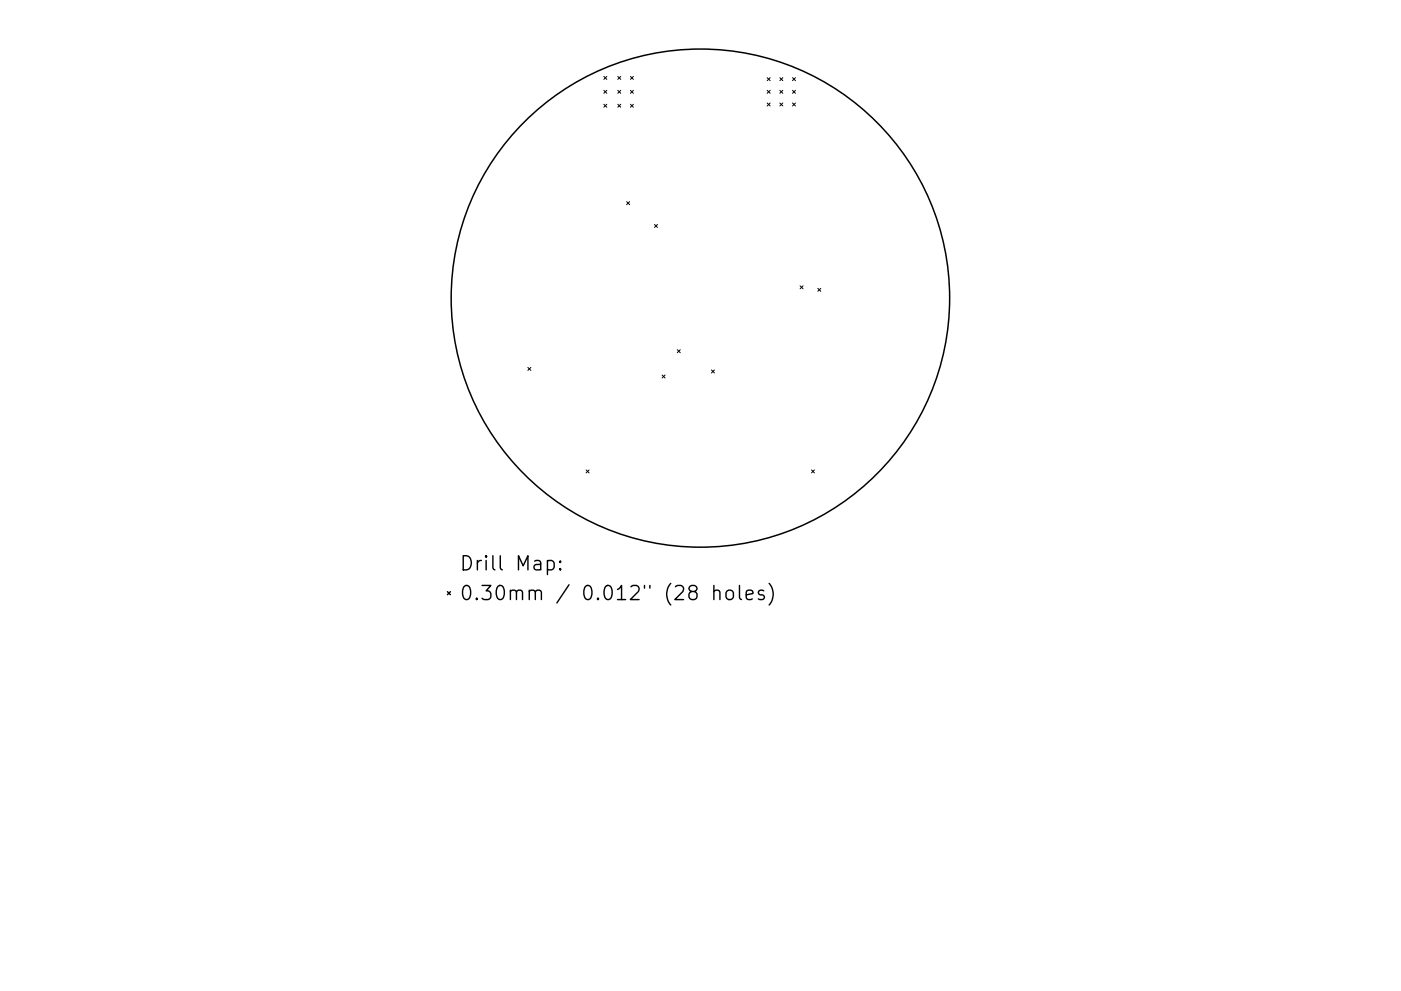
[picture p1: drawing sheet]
<svg xmlns="http://www.w3.org/2000/svg" width="297mm" height="210mm" viewBox="0 0 297 210" stroke-linecap="round" stroke-linejoin="round" font-family="sans-serif">
<defs><g id="words">
<g font-size="4.2">
<text x="97.5" y="121.1">Drill Map:</text>
<text x="97.5" y="127.4">0.30mm / 0.012&quot; (28 holes)</text>
</g>
</g></defs>
<circle cx="148.5" cy="63.3" r="52.8" fill="none" stroke="#000" stroke-width=".32"/>
<g fill="none" stroke="#000" stroke-width=".21">
<path d="M128 16.2l.7 .6M128 19.2l.7 .6M128.7 16.2l-.7 .6M128.7 19.2l-.7 .6M131 19.2l.6 .6M131 16.2l.6 .6M131.6 16.2l-.6 .6M131.6 19.2l-.6 .6M133.7 16.2l.6 .6M133.7 19.2l.6 .6M134.3 16.2l-.6 .6M134.3 19.2l-.6 .6"/>
<path d="M162.7 16.5l.6 .6M162.7 19.2l.6 .6M163.3 16.5l-.6 .6M163.3 19.2l-.6 .6M165.3 19.2l.7 .6M165.3 16.5l.7 .6M166 16.5l-.7 .6M166 19.2l-.7 .6M168 19.2l.7 .6M168 16.5l.7 .6M168.7 16.5l-.7 .6M168.7 19.2l-.7 .6"/>
<path d="M128 22.1l.7 .7M128.7 22.1l-.7 .7M131 22.1l.6 .7M131.6 22.1l-.6 .7M133.7 22.1l.6 .7M134.3 22.1l-.6 .7M162.7 21.8l.6 .7M163.3 21.8l-.6 .7M165.3 21.8l.7 .7M166 21.8l-.7 .7M168 21.8l.7 .7M168.7 21.8l-.7 .7"/>
<path d="M132.9 42.8l.6 .6M133.5 42.8l-.6 .6M138.8 47.6l.6 .7M139.4 47.6l-.6 .7M111.9 78l.7 .6M112.6 78l-.7 .6M140.4 79.6l.6 .6M141 79.6l-.6 .6M143.6 74.2l.6 .6M144.2 74.2l-.6 .6M150.8 78.5l.7 .6M151.5 78.5l-.7 .6"/>
<path d="M169.6 60.6l.7 .7M170.3 60.6l-.7 .7M173.4 61.2l.6 .6M174 61.2l-.6 .6M124.3 99.7l.6 .6M124.9 99.7l-.6 .6M172 99.7l.7 .6M172.7 99.7l-.7 .6"/>
</g>
<path d="M116.1 119.1l.8-.2 .6 .6v.8l-.3 .5-.3 .1-.8-.1M118.8 119.1l.1 .1-.1 .1-.2-.1 .2-.1v.2M94.9 125.5l.6 .7M95.5 125.5l-.6 .7M118.8 120.6l.1 .2-.1 .1-.2-.1 .2-.2v.3M151.4 125.5a.74 .74 0 0 1 1.2 .1v1.6M151.4 124.2v3M154.1 125.5a.81 .81 0 0 1 .8-.3 .81 .81 0 0 1 .6 .6v.8a.81 .81 0 0 1-.8 .6 .81 .81 0 0 1-.8-.6v-.8zM156.8 124.2v2.6l.4 .4M158.2 126.2l1.4-.3-.1-.5-.9-.2-.4 .4v1.2l.2 .3 .2 .1 .9-.1M161.9 125.4l-.7-.2-.4 .4 .1 .5 1 .3 .2 .2-.2 .5-.3 .1-.8-.1M163.1 123.8a3.4 3.4 0 0 1 0 4.6" fill="none" stroke="#000" stroke-width=".3"/>
<use href="#words"/>
</svg>
